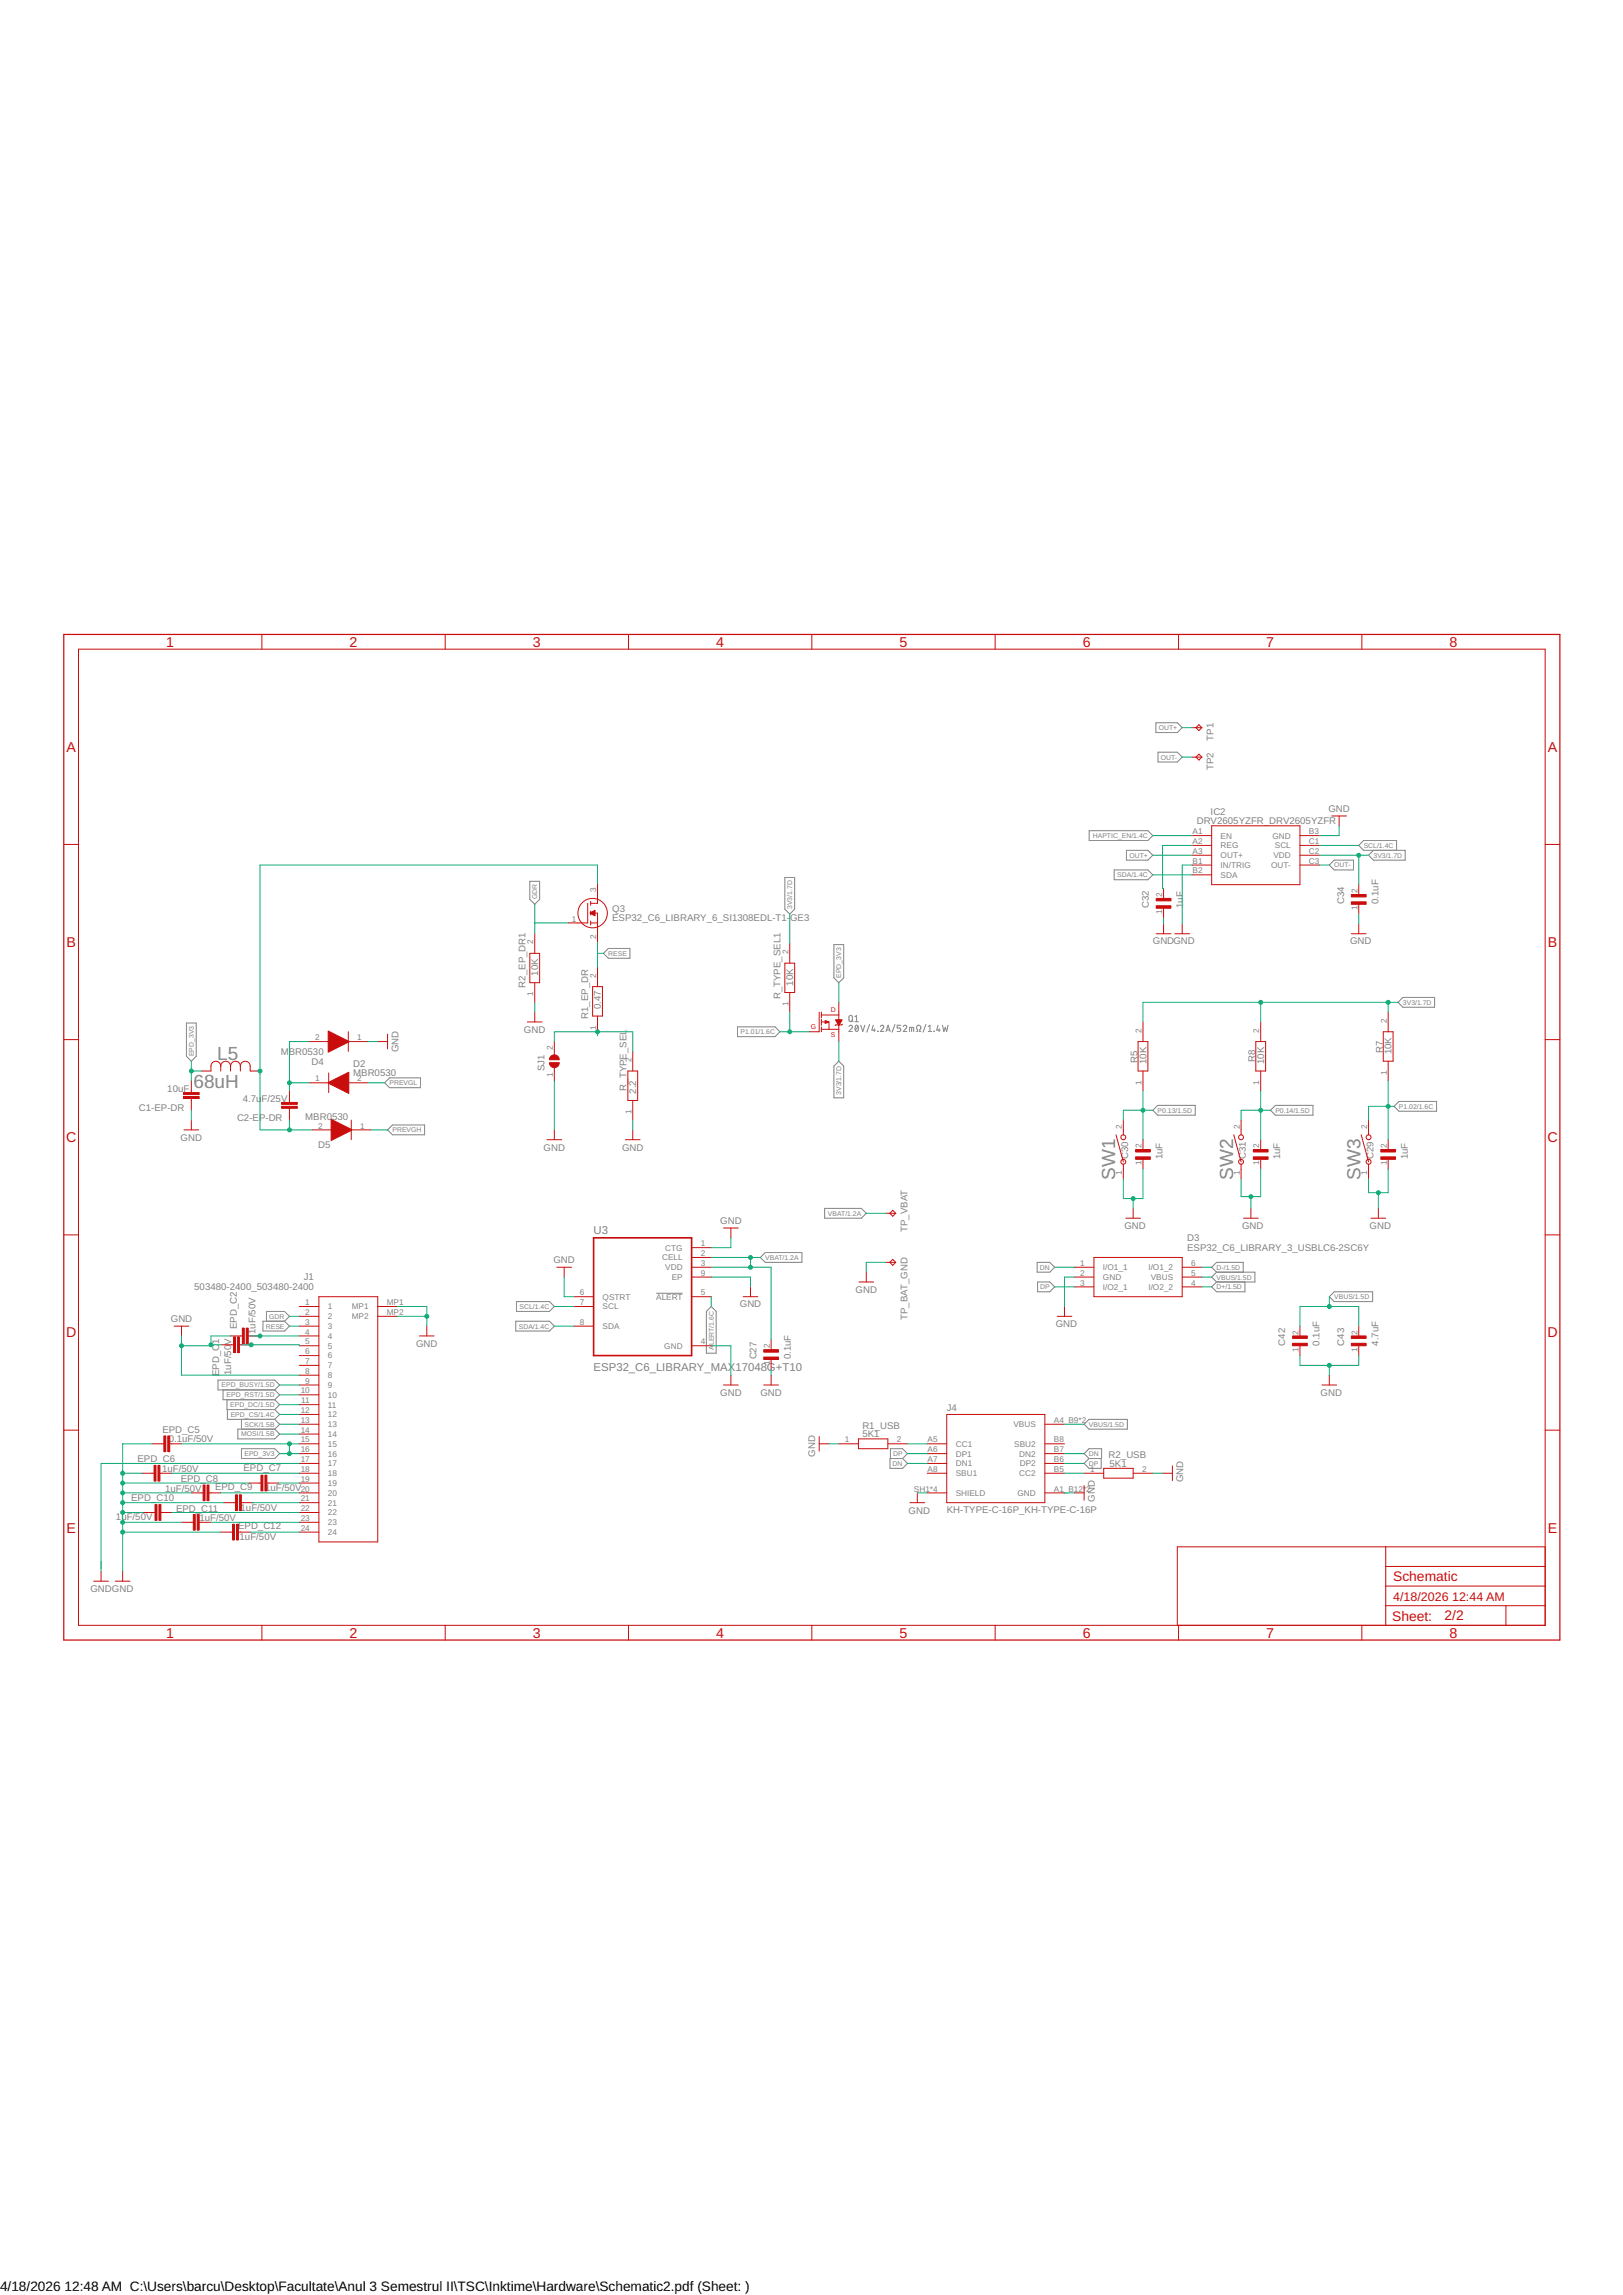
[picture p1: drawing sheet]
<svg xmlns="http://www.w3.org/2000/svg" width="420mm" height="594mm" viewBox="0 0 420 594" stroke-linecap="round" stroke-linejoin="round" font-family="sans-serif">
<defs><g id="words">
<g font-size="4.9" fill="#808080">
<text x="56.2" y="274.4">L5</text>
<text x="50.1" y="281.5">68uH</text>
<text x="288.7" y="305.5" transform="rotate(-90 288.7 305.5)">SW1</text>
<text x="319.2" y="305.5" transform="rotate(-90 319.2 305.5)">SW2</text>
<text x="352.2" y="305.5" transform="rotate(-90 352.2 305.5)">SW3</text>
</g>
<g font-size="3.7" fill="#c90d0c">
<text x="43" y="167.4">1</text>
<text x="90.5" y="167.4">2</text>
<text x="138" y="167.4">3</text>
<text x="185.4" y="167.4">4</text>
<text x="232.9" y="167.4">5</text>
<text x="280.3" y="167.4">6</text>
<text x="327.8" y="167.4">7</text>
<text x="375.3" y="167.4">8</text>
<text x="17.2" y="194.6">A</text>
<text x="400.7" y="194.6">A</text>
<text x="17.2" y="245.1">B</text>
<text x="400.7" y="245.1">B</text>
<text x="17.1" y="295.7">C</text>
<text x="400.6" y="295.7">C</text>
<text x="17.1" y="346.2">D</text>
<text x="400.6" y="346.2">D</text>
<text x="17.2" y="396.8">E</text>
<text x="400.7" y="396.8">E</text>
<text x="43" y="423.9">1</text>
<text x="90.5" y="423.9">2</text>
<text x="138" y="423.9">3</text>
<text x="185.4" y="423.9">4</text>
<text x="232.9" y="423.9">5</text>
<text x="280.3" y="423.9">6</text>
<text x="327.8" y="423.9">7</text>
<text x="375.3" y="423.9">8</text>
</g>
<g font-size="3.6" fill="#c90d0c">
<text x="360.6" y="409.3">Schematic</text>
<text x="360.4" y="419.6">Sheet:</text>
<text x="374" y="419.5">2/2</text>
</g>
<g font-size="3.5">
<text x="0" y="593.1">4/18/2026</text>
<text x="16.7" y="593.1">12:48 AM C:\Users\barcu\Desktop\Facultate\Anul 3 Semestrul II\TSC\Inktime\Hardware\Schematic2.pdf (Sheet: )</text>
</g>
<g font-size="3.2" fill="#c90d0c">
<text x="360.6" y="414.4">4/18/2026</text>
<text x="375.9" y="414.4">12:44 AM</text>
</g>
<g font-size="2.9" fill="#808080">
<text x="153.7" y="319.4">U3</text>
<text x="153.7" y="354.9">ESP32_C6_LIBRARY_MAX17048G+T10</text>
</g>
<g font-size="2.5" fill="#808080">
<text x="314.2" y="191.7" transform="rotate(-90 314.2 191.7)">TP1</text>
<text x="314.2" y="199.3" transform="rotate(-90 314.2 199.3)">TP2</text>
<text x="309.9" y="213.4">DRV2605YZFR_DRV2605YZFR</text>
<text x="313.4" y="211.1">IC2</text>
<text x="343.9" y="210.2">GND</text>
<text x="158.5" y="238.5">ESP32_C6_LIBRARY_6_SI1308EDL-T1-</text>
<text x="158.5" y="236">Q3</text>
<text x="204.5" y="238.5">GE3</text>
<text x="297.4" y="235.1" transform="rotate(-90 297.4 235.1)">C32</text>
<text x="306.3" y="235.1" transform="rotate(-90 306.3 235.1)">1uF</text>
<text x="347.9" y="234.1" transform="rotate(-90 347.9 234.1)">C34</text>
<text x="356.8" y="234.1" transform="rotate(-90 356.8 234.1)">0.1uF</text>
<text x="298.4" y="244.5">GNDGND</text>
<text x="349.5" y="244.5">GND</text>
<text x="136" y="255.7" transform="rotate(-90 136 255.7)">R2_EP_DR1</text>
<text x="139.3" y="252.6" transform="rotate(-90 139.3 252.6)">10K</text>
<text x="205.3" y="255.2" transform="rotate(-90 205.3 255.2)">10K</text>
<text x="152.3" y="263.8" transform="rotate(-90 152.3 263.8)">R1_EP_DR</text>
<text x="155.6" y="261.2" transform="rotate(-90 155.6 261.2)">0.47</text>
<text x="202" y="258.7" transform="rotate(-90 202 258.7)">R_TYPE_SEL1</text>
<text x="135.6" y="267.3">GND</text>
<text x="72.7" y="273.1">MBR0530</text>
<text x="80.6" y="275.6">D4</text>
<text x="103.1" y="272.4" transform="rotate(-90 103.1 272.4)">GND</text>
<text x="294.5" y="275.2" transform="rotate(-90 294.5 275.2)">R5</text>
<text x="296.8" y="275.5" transform="rotate(-90 296.8 275.5)">10K</text>
<text x="325" y="275" transform="rotate(-90 325 275)">R8</text>
<text x="327.2" y="275.5" transform="rotate(-90 327.2 275.5)">10K</text>
<text x="358" y="272.7" transform="rotate(-90 358 272.7)">R7</text>
<text x="360.3" y="272.9" transform="rotate(-90 360.3 272.9)">10K</text>
<text x="91.4" y="278.6">MBR0530</text>
<text x="91.4" y="276.1">D2</text>
<text x="141" y="277.2" transform="rotate(-90 141 277.2)">SJ1</text>
<text x="36" y="287.5">C1-EP-DR</text>
<text x="43.3" y="282.7">10uF</text>
<text x="62.8" y="285.2">4.7u</text>
<text x="67.7" y="285.2">F/25V</text>
<text x="162.2" y="282.3" transform="rotate(-90 162.2 282.3)">R_TYPE_SEL</text>
<text x="164.7" y="283.1" transform="rotate(-90 164.7 283.1)">2.2</text>
<text x="61.4" y="290.1">C2-EP-DR</text>
<text x="79" y="289.8">MBR0</text>
<text x="86" y="289.8">530</text>
<text x="46.8" y="295.3">GND</text>
<text x="82.4" y="297.2">D5</text>
<text x="140.7" y="297.8">GND</text>
<text x="161" y="297.8">GND</text>
<text x="292.1" y="300.1" transform="rotate(-90 292.1 300.1)">C30</text>
<text x="301" y="300.1" transform="rotate(-90 301 300.1)">1uF</text>
<text x="322.5" y="300.1" transform="rotate(-90 322.5 300.1)">C31</text>
<text x="331.4" y="300.1" transform="rotate(-90 331.4 300.1)">1uF</text>
<text x="355.6" y="300.1" transform="rotate(-90 355.6 300.1)">C29</text>
<text x="364.5" y="300.1" transform="rotate(-90 364.5 300.1)">1uF</text>
<text x="186.4" y="316.9">GND</text>
<text x="234.9" y="318.9" transform="rotate(-90 234.9 318.9)">TP_VBAT</text>
<text x="291.1" y="318.1">GND</text>
<text x="307.3" y="323.8">ESP32_C6_LIBRARY_3_USBLC6-2SC6Y</text>
<text x="307.3" y="321.3">D3</text>
<text x="321.6" y="318.1">GND</text>
<text x="354.6" y="318.1">GND</text>
<text x="143.3" y="327">GND</text>
<text x="50.3" y="334">503480-2400_503480-2400</text>
<text x="78.6" y="331.5">J1</text>
<text x="221.5" y="334.6">GND</text>
<text x="191.5" y="338.5">GND</text>
<text x="234.9" y="341.7" transform="rotate(-90 234.9 341.7)">TP_BAT_GND</text>
<text x="44.2" y="342.3">GND</text>
<text x="56.8" y="347.9" transform="rotate(-90 56.8 347.9)">1</text>
<text x="61.3" y="344" transform="rotate(-90 61.3 344)">EPD_C2</text>
<text x="66.2" y="345.3" transform="rotate(-90 66.2 345.3)">1uF/50V</text>
<text x="273.3" y="343.5">GND</text>
<text x="107.7" y="348.6">GND</text>
<text x="195.8" y="351.9" transform="rotate(-90 195.8 351.9)">C27</text>
<text x="204.7" y="351.9" transform="rotate(-90 204.7 351.9)">0.1uF</text>
<text x="332.7" y="348.4" transform="rotate(-90 332.7 348.4)">C42</text>
<text x="341.6" y="348.4" transform="rotate(-90 341.6 348.4)">0.1uF</text>
<text x="347.9" y="348.4" transform="rotate(-90 347.9 348.4)">C43</text>
<text x="356.8" y="348.4" transform="rotate(-90 356.8 348.4)">4.7uF</text>
<text x="56.8" y="356.2" transform="rotate(-90 56.8 356.2)">EPD_C</text>
<text x="59.8" y="356" transform="rotate(-90 59.8 356)">1uF/50V</text>
<text x="186.4" y="361.3">GND</text>
<text x="196.9" y="361.3">GND</text>
<text x="245.1" y="365.4">J4</text>
<text x="341.9" y="361.3">GND</text>
<text x="42" y="371">EPD_C5</text>
<text x="223.2" y="369.8">R1_USB</text>
<text x="43.7" y="373.2">0.1uF/50V</text>
<text x="211.1" y="377" transform="rotate(-90 211.1 377)">GND</text>
<text x="223.2" y="372.1">5K1</text>
<text x="287" y="377.4">R2_USB</text>
<text x="35.6" y="378.3">EPD_C6</text>
<text x="42" y="381.1">1uF/50V</text>
<text x="46.8" y="383.7">EPD_C8</text>
<text x="63" y="380.9">EPD_C7</text>
<text x="287.2" y="379.7">5K1</text>
<text x="306.3" y="383.6" transform="rotate(-90 306.3 383.6)">GND</text>
<text x="34" y="388.5">EPD_C10</text>
<text x="42.7" y="386.2">1uF/50V</text>
<text x="55.7" y="385.7">EPD_C9</text>
<text x="68.6" y="385.9">1uF/50V</text>
<text x="283.4" y="388.7" transform="rotate(-90 283.4 388.7)">GND</text>
<text x="30" y="393.6">1uF/50V</text>
<text x="45.6" y="391.3">EPD_C11</text>
<text x="51.6" y="393.8">1uF/50V</text>
<text x="61.6" y="395.8">EPD_C12</text>
<text x="62.3" y="391">1uF/50V</text>
<text x="235.2" y="391.8">GND</text>
<text x="245.1" y="391.5">KH-TYPE-C-16P_KH-TYPE-C-16P</text>
<text x="62" y="398.6">1uF/50V</text>
<text x="23.4" y="412.1">GNDGND</text>
</g>
<g font-size="2.1" fill="#808080">
<text x="308.7" y="215.9">A1</text>
<text x="338.9" y="215.9">B3</text>
<text x="308.7" y="218.5">A2</text>
<text x="308.7" y="221">A3</text>
<text x="316" y="217.1">EN</text>
<text x="316" y="219.6">REG</text>
<text x="329.4" y="217.1">GND</text>
<text x="330" y="219.6">SCL</text>
<text x="338.9" y="218.5">C1</text>
<text x="338.9" y="221">C2</text>
<text x="308.7" y="223.6">B1</text>
<text x="308.7" y="226.1">B2</text>
<text x="316" y="222.1">OUT+</text>
<text x="316" y="224.7">IN/TRIG</text>
<text x="316" y="227.2">SDA</text>
<text x="329.1" y="224.7">OUT-</text>
<text x="329.7" y="222.1">VDD</text>
<text x="338.9" y="223.6">C3</text>
<text x="154.3" y="230.9" transform="rotate(-90 154.3 230.9)">3</text>
<text x="300.9" y="232.2" transform="rotate(-90 300.9 232.2)">2</text>
<text x="351.4" y="231.2" transform="rotate(-90 351.4 231.2)">2</text>
<text x="148.1" y="238.5">1</text>
<text x="300.9" y="236.6" transform="rotate(-90 300.9 236.6)">1</text>
<text x="351.4" y="235.6" transform="rotate(-90 351.4 235.6)">1</text>
<text x="138.1" y="244.4" transform="rotate(-90 138.1 244.4)">2</text>
<text x="154.3" y="243" transform="rotate(-90 154.3 243)">2</text>
<text x="204.1" y="247" transform="rotate(-90 204.1 247)">2</text>
<text x="138.1" y="257.9" transform="rotate(-90 138.1 257.9)">1</text>
<text x="154.3" y="253.1" transform="rotate(-90 154.3 253.1)">2</text>
<text x="204.1" y="260.5" transform="rotate(-90 204.1 260.5)">1</text>
<text x="81.6" y="269.3">2</text>
<text x="92.5" y="269.3">1</text>
<text x="154.3" y="266.5" transform="rotate(-90 154.3 266.5)">1</text>
<text x="295.5" y="267.3" transform="rotate(-90 295.5 267.3)">2</text>
<text x="326" y="267.3" transform="rotate(-90 326 267.3)">2</text>
<text x="359" y="264.8" transform="rotate(-90 359 264.8)">2</text>
<text x="143.1" y="271.8" transform="rotate(-90 143.1 271.8)">2</text>
<text x="163.5" y="274.9" transform="rotate(-90 163.5 274.9)">2</text>
<text x="81.6" y="279.9">1</text>
<text x="92.5" y="279.9">2</text>
<text x="143.1" y="278.8" transform="rotate(-90 143.1 278.8)">1</text>
<text x="295.5" y="280.8" transform="rotate(-90 295.5 280.8)">1</text>
<text x="326" y="280.8" transform="rotate(-90 326 280.8)">1</text>
<text x="359" y="278.2" transform="rotate(-90 359 278.2)">1</text>
<text x="82.3" y="292.1">2</text>
<text x="93.3" y="292.1">1</text>
<text x="163.5" y="288.4" transform="rotate(-90 163.5 288.4)">1</text>
<text x="290.4" y="292.1" transform="rotate(-90 290.4 292.1)">2</text>
<text x="320.9" y="292.1" transform="rotate(-90 320.9 292.1)">2</text>
<text x="353.9" y="292.1" transform="rotate(-90 353.9 292.1)">2</text>
<text x="295.5" y="297.2" transform="rotate(-90 295.5 297.2)">2</text>
<text x="326" y="297.2" transform="rotate(-90 326 297.2)">2</text>
<text x="359" y="297.2" transform="rotate(-90 359 297.2)">2</text>
<text x="290.4" y="304.2" transform="rotate(-90 290.4 304.2)">1</text>
<text x="295.5" y="301.6" transform="rotate(-90 295.5 301.6)">1</text>
<text x="320.9" y="304.2" transform="rotate(-90 320.9 304.2)">1</text>
<text x="326" y="301.6" transform="rotate(-90 326 301.6)">1</text>
<text x="353.9" y="304.2" transform="rotate(-90 353.9 304.2)">1</text>
<text x="359" y="301.6" transform="rotate(-90 359 301.6)">1</text>
<text x="172.2" y="323.7">CTG</text>
<text x="181.4" y="322.6">1</text>
<text x="171.4" y="326.3">CELL</text>
<text x="172.2" y="328.8">VDD</text>
<text x="181.4" y="325.1">2</text>
<text x="181.4" y="327.7">3</text>
<text x="279.7" y="327.7">1</text>
<text x="285.5" y="328.8">I/O1_1</text>
<text x="297.3" y="328.8">I/O1_2</text>
<text x="308.4" y="327.7">6</text>
<text x="150.1" y="335.3">6</text>
<text x="173.9" y="331.3">EP</text>
<text x="181.4" y="330.2">9</text>
<text x="181.4" y="335.3">5</text>
<text x="279.7" y="330.2">2</text>
<text x="279.7" y="332.8">3</text>
<text x="285.5" y="331.3">GND</text>
<text x="285.5" y="333.9">I/O2_1</text>
<text x="297.3" y="333.9">I/O2_2</text>
<text x="297.9" y="331.3">VBUS</text>
<text x="308.4" y="330.2">5</text>
<text x="308.4" y="332.8">4</text>
<text x="79" y="337.8">1</text>
<text x="79" y="340.4">2</text>
<text x="84.9" y="339">1</text>
<text x="84.9" y="341.5">2</text>
<text x="91.1" y="339">MP1</text>
<text x="91.1" y="341.5">MP2</text>
<text x="100.1" y="337.8">MP1</text>
<text x="100.1" y="340.4">MP2</text>
<text x="150.1" y="337.8">7</text>
<text x="156" y="336.4">QSTRT</text>
<text x="156" y="339">SCL</text>
<text x="169.9" y="336.4">ALERT</text>
<text x="79" y="342.9">3</text>
<text x="79" y="345.5">4</text>
<text x="79" y="348">5</text>
<text x="84.9" y="344">3</text>
<text x="84.9" y="346.6">4</text>
<text x="150.1" y="342.9">8</text>
<text x="156" y="344">SDA</text>
<text x="181.4" y="348">4</text>
<text x="336.2" y="345.5" transform="rotate(-90 336.2 345.5)">2</text>
<text x="351.4" y="345.5" transform="rotate(-90 351.4 345.5)">2</text>
<text x="79" y="350.5">6</text>
<text x="79" y="353.1">7</text>
<text x="84.9" y="349.1">5</text>
<text x="84.9" y="351.7">6</text>
<text x="172" y="349.1">GND</text>
<text x="199.3" y="353.5" transform="rotate(-90 199.3 353.5)">1</text>
<text x="199.3" y="349" transform="rotate(-90 199.3 349)">2</text>
<text x="336.2" y="349.9" transform="rotate(-90 336.2 349.9)">1</text>
<text x="351.4" y="349.9" transform="rotate(-90 351.4 349.9)">1</text>
<text x="79" y="355.6">8</text>
<text x="79" y="358.2">9</text>
<text x="84.9" y="354.2">7</text>
<text x="84.9" y="356.7">8</text>
<text x="84.9" y="359.3">9</text>
<text x="77.8" y="360.7">10</text>
<text x="77.8" y="365.8">12</text>
<text x="78" y="363.2">11</text>
<text x="84.9" y="361.8">10</text>
<text x="84.9" y="364.4">11</text>
<text x="77.8" y="368.3">13</text>
<text x="77.8" y="370.9">14</text>
<text x="84.9" y="366.9">12</text>
<text x="84.9" y="369.4">13</text>
<text x="84.9" y="372">14</text>
<text x="262.4" y="369.4">VBUS</text>
<text x="272.8" y="368.3">A4_B9*2</text>
<text x="77.8" y="373.4">15</text>
<text x="77.8" y="375.9">16</text>
<text x="84.9" y="374.5">15</text>
<text x="84.9" y="377.1">16</text>
<text x="218.7" y="373.4">1</text>
<text x="232.2" y="373.4">2</text>
<text x="240.1" y="375.9">A6</text>
<text x="240.1" y="373.4">A5</text>
<text x="247.4" y="377.1">DP1</text>
<text x="247.4" y="374.5">CC1</text>
<text x="262.6" y="374.5">SBU2</text>
<text x="263.9" y="377.1">DN2</text>
<text x="272.8" y="373.4">B8</text>
<text x="272.8" y="375.9">B7</text>
<text x="77.8" y="378.5">17</text>
<text x="77.8" y="381">18</text>
<text x="77.8" y="383.6">19</text>
<text x="84.9" y="379.6">17</text>
<text x="84.9" y="382.1">18</text>
<text x="240.1" y="381">A8</text>
<text x="240.1" y="378.5">A7</text>
<text x="247.4" y="382.1">SBU1</text>
<text x="247.4" y="379.6">DN1</text>
<text x="263.9" y="382.1">CC2</text>
<text x="264" y="379.6">DP2</text>
<text x="272.8" y="378.5">B6</text>
<text x="272.8" y="381">B5</text>
<text x="282.2" y="381">1</text>
<text x="295.7" y="381">2</text>
<text x="77.8" y="386.1">20</text>
<text x="77.8" y="388.6">21</text>
<text x="84.9" y="384.7">19</text>
<text x="84.9" y="387.2">20</text>
<text x="84.9" y="389.7">21</text>
<text x="236.6" y="386.1">SH1*4</text>
<text x="247.4" y="387.2">SHIELD</text>
<text x="263.4" y="387.2">GND</text>
<text x="272.8" y="386.1">A1_B12*</text>
<text x="281.2" y="386.1">2</text>
<text x="77.8" y="391.2">22</text>
<text x="77.8" y="393.7">23</text>
<text x="84.9" y="392.3">22</text>
<text x="84.9" y="394.8">23</text>
<text x="77.8" y="396.3">24</text>
<text x="84.9" y="397.4">24</text>
</g>
<g font-size="1.8" fill="#808080">
<text x="300" y="189">OUT+</text>
<text x="300.5" y="196.6">OUT-</text>
<text x="282.9" y="216.9">HAPTIC_EN/1.4C</text>
<text x="353" y="219.5">SCL/1.4C</text>
<text x="289.2" y="227.1">SDA/1.4C</text>
<text x="292.4" y="222">OUT+</text>
<text x="345.4" y="224.6">OUT-</text>
<text x="355.6" y="222">3V3/1.7D</text>
<text x="139.1" y="232.8" transform="rotate(-90 139.1 232.8)">GDR</text>
<text x="205.1" y="235.3" transform="rotate(-90 205.1 235.3)">3V3/1.7D</text>
<text x="157.5" y="247.4">RESE</text>
<text x="217.8" y="253.1" transform="rotate(-90 217.8 253.1)">EPD_3V3</text>
<text x="363.2" y="260.1">3V3/1.7D</text>
<text x="191.7" y="267.7">P1.01/1.6C</text>
<text x="50.2" y="273.4" transform="rotate(-90 50.2 273.4)">EPD_3V3</text>
<text x="100.8" y="280.9">PREVGL</text>
<text x="217.8" y="283.4" transform="rotate(-90 217.8 283.4)">3V3/1.7D</text>
<text x="362.2" y="287">P1.02/1.6C</text>
<text x="101.6" y="293.1">PREVGH</text>
<text x="299.7" y="288">P0.13/1.5D</text>
<text x="330.2" y="288">P0.14/1.5D</text>
<text x="214.3" y="314.7">VBAT/1.2A</text>
<text x="198.1" y="326.1">VBAT/1.2A</text>
<text x="269.2" y="328.7">DN</text>
<text x="314.9" y="328.7">D-/1.5D</text>
<text x="269.3" y="333.8">DP</text>
<text x="314.9" y="331.2">VBUS/1.5D</text>
<text x="314.9" y="333.8">D+/1.5D</text>
<text x="69.7" y="341.4">GDR</text>
<text x="134.5" y="338.8">SCL/1.4C</text>
<text x="345.4" y="336.3">VBUS/1.5D</text>
<text x="68.8" y="343.9">RESE</text>
<text x="134.3" y="343.9">SDA/1.4C</text>
<text x="184.8" y="349.4" transform="rotate(-90 184.8 349.4)">A</text>
<text x="184.8" y="348.2" transform="rotate(-90 184.8 348.2)">LERT/1.6C</text>
<text x="57.4" y="359.1">EPD_BUSY/1.5D</text>
<text x="58.7" y="361.7">EPD_RST/1.5D</text>
<text x="59.6" y="364.2">EPD_DC/1.5D</text>
<text x="59.7" y="366.8">EPD_CS/1.4C</text>
<text x="62.4" y="371.8">MOSI/1.5B</text>
<text x="63.3" y="369.3">SCK/1.5B</text>
<text x="281.9" y="369.3">VBUS/1.5D</text>
<text x="63.3" y="376.9">EPD_3V3</text>
<text x="231.2" y="376.9">DP</text>
<text x="281.9" y="376.9">DN</text>
<text x="231.1" y="379.5">DN</text>
<text x="281.9" y="379.5">DP</text>
</g>
<g font-size="1.8" fill="#c90d0c">
<text x="215.1" y="262">D</text>
<text x="209.9" y="266.3">G</text>
<text x="215.1" y="268.4">S</text>
</g>
</g></defs>
<g fill="none" stroke="#808080" stroke-width=".26">
<path d="M299.2 187.1h5.6l1.2 1.3-1.2 1.2h-5.6zM299.8 194.7h5l1.2 1.3-1.2 1.3h-5zM282 215h15.2l1.2 1.3-1.2 1.3h-15.2zM137.2 228.1h2.5v4.7l-1.3 1.3-1.2-1.3zM203.2 227.1h2.5v8.3l-1.3 1.2-1.2-1.2zM288.4 225.2h8.8l1.2 1.3-1.2 1.2h-8.8zM291.6 220.1h5.6l1.2 1.3-1.2 1.3h-5.6zM344.1 223.9l1.3-1.2h5v2.5h-5zM355.6 220.1l-1.3 1.3 1.3 1.3h8.2v-2.6h-10.8l-1.3-1.3 1.3-1.2h8.5v2.5M156.2 246.8l1.3-1.3h5.6v2.6h-5.6zM215.9 244.5h2.5v8.6l-1.3 1.3-1.2-1.3zM361.9 259.5l1.3-1.3h8.2v2.5h-8.2z"/>
<path d="M48.3 264.8h2.5v8.6l-1.3 1.3-1.2-1.3zM190.9 265.8h9.7l1.3 1.3-1.3 1.3h-9.7zM217.1 274.7l1.3 1.3v8.2h-2.5v-8.2zM219.8 265.7a.44 .44 0 0 1 .6-.3 .44 .44 0 0 1 .1 .7l-.7 .9h.9M219.9 263h.6l.2 1a.44 .44 0 0 1-.5 .5 .44 .44 0 0 1-.4-.5zM220.5 264.1l.4 .4M221.3 263.2l.4-.4v1.7M221.3 264.5h.9M221.5 265.5l.2-.1a.86 .86 0 0 1 .6 .8 .86 .86 0 0 1-.5 .8 1.02 1.02 0 0 1-.3-1.5zM222.1 265.7l-.7 1M222.8 265.4l.6 1.6 .5-1.6M225.1 265.2l-.7 2"/>
<path d="M226.1 265.4l-.4 1.3h.9M226.3 266.3v.7M227.2 266.9l.1 .1zM227.9 265.7a.44 .44 0 0 1 .6-.3 .44 .44 0 0 1 .2 .7l-.8 .9h.9M229.4 267l.5-1.6 .5 1.6M229.5 266.6h.8M231.7 265.2l-.8 2M233.2 265.4h-.9v.7h.5a.46 .46 0 0 1 .4 .5 .46 .46 0 0 1-.4 .4h-.5M233.8 265.7a.45 .45 0 0 1 .7-.3 .45 .45 0 0 1 .1 .7l-.8 .9h.9M235.5 267v-1.1l1 .1v1M236 265.9v1.1M237.3 267h.3v-.4a.61 .61 0 0 1-.2-1 .61 .61 0 0 1 .9 0 .61 .61 0 0 1-.2 1v.4h.3"/>
<path d="M239.7 265.2l-.7 2M240.3 267h.9M240.3 265.7l.4-.3v1.6M241.8 266.9l.1 .1zM242.8 265.4l-.3 1.3h.9M243.1 266.3v.7M244 265.4l.3 1.6 .4-1.1 .4 1.1 .3-1.6M99.6 280.3l1.2-1.3h8.1v2.6h-8.1zM100.3 292.5l1.3-1.3h8.3v2.6h-8.3zM298.4 287.4l1.3-1.3h9.7v2.6h-9.7zM330.2 286.1h9.7v2.6h-9.7l-1.3-1.3zM360.9 286.4l1.3-1.3h9.7v2.6h-9.7z"/>
<path d="M213.5 312.8h9.5l1.3 1.3-1.3 1.2h-9.5zM133.7 336.9h8.5l1.3 1.3-1.3 1.3h-8.5zM169.9 334.8h6.8M184.1 338.2l1.3 1.3v10.8h-2.5v-10.8zM196.8 325.5l1.3-1.3h9.5v2.6h-9.5zM268.5 326.8h3.3l1.2 1.2-1.2 1.3h-3.3zM268.6 331.9h3.2l1.2 1.2-1.2 1.3h-3.2zM314.9 329.3l-1.2-1.3 1.2-1.2h6.9v2.5M314.9 331.9l-1.2 1.2 1.2 1.3h7.4v-2.5M314.9 329.3l-1.2 1.3 1.2 1.3M314.9 329.3h10v2.6h-10M344.1 335.7l1.3-1.3h9.9v2.5h-9.9z"/>
<path d="M56.4 357.3h14.7l1.3 1.2-1.3 1.3h-14.7zM57.7 359.8v2.5h13.4M68.1 342h5.6l1.2 1.3-1.2 1.3h-5.6zM69 342v-2.5h4.7l1.2 1.2-1.2 1.3M71.1 359.8l1.3 1.3-1.3 1.2M133.5 342h8.7l1.3 1.3-1.3 1.3h-8.7zM58.8 362.3v2.6h12.3M58.9 364.9v2.5h12.2M61.6 370h9.5l1.3 1.2-1.3 1.3h-9.5zM62.5 367.4v2.6M62.5 375h8.6l1.3 1.3-1.3 1.2h-8.6zM71.1 362.3l1.3 1.3-1.3 1.3"/>
<path d="M71.1 364.9l1.3 1.2-1.3 1.3M71.1 367.4l1.3 1.3-1.3 1.3M230.4 377.5h3.3l1.2 1.3-1.2 1.3h-3.3zM230.5 377.5v-2.5h3.2l1.2 1.3-1.2 1.2M280.6 376.3l1.3-1.3h3.3v2.5h-3.3zM281.9 367.4h9.9v2.6h-9.9l-1.3-1.3zM281.9 377.5l-1.3 1.3 1.3 1.3h3.2v-2.6"/>
</g>
<g fill="none" stroke="#c90d0c" stroke-width=".26">
<path d="M20.3 168h379.7v252.7h-379.7zM67.8 164.2v3.8M115.3 164.2v3.8M162.7 164.2v3.8M210.2 164.2v3.8M257.6 164.2v3.8M305.1 164.2v3.8M352.6 164.2v3.8M308.6 188.4h2.5M308.6 196h2.5M309.6 188.4l.8-.8 .7 .8-.7 .7zM309.6 196l.8-.8 .7 .8-.7 .7z"/>
<path d="M16.5 218.6h3.8M308.6 216.3h5.1M308.6 218.8h5.1M313.7 213.8h22.8v15.2h-22.8zM336.5 216.3h5.1M336.5 218.8h5.1M344.8 211.2h3.8M346.7 211.2v2.6M400 218.6h3.8M152.1 233.8v5.1h-5M152.9 236.4h1.8v7.6M152.9 238.9h1.8"/>
<path d="M152.9 233.3v1M152.9 235.9v1M152.9 238.4v1M154.7 228.7v5.1h-1.8M301.2 230v2.6M301.2 235.1v2.5M301.2 239.2v2.5M306 239.2v2.5M308.6 221.4h5.1M308.6 223.9h5.1M308.6 226.5h5.1M336.5 221.4h5.1"/>
<path d="M336.5 223.9h5.1M351.7 229v2.5M351.7 234.1v2.5M351.7 239.2v2.5M137.2 246.8h2.5v7.6h-2.5zM138.4 241.7v5.1M138.4 254.4v5.1M153.4 255.4h2.6v7.6h-2.6zM154.7 250.3v5.1M203.2 249.3h2.5v7.6h-2.5zM204.4 244.2v5.1M204.4 256.9v5.1"/>
<path d="M217.1 259.5v4.5M299.3 241.7h3.8M304.1 241.7h3.9M349.8 241.7h3.9M16.5 269.1h3.8M49.5 279.8v3M57.1 276a1.27 1.27 0 0 1 1.3-1.3 1.27 1.27 0 0 1 1.3 1.3M57.1 276a1.27 1.27 0 0 0-1.2-1.3 1.27 1.27 0 0 0-1.3 1.3v1.2h-2.5M57.1 276v1.2M59.7 276a1.27 1.27 0 0 1 1.3-1.3 1.27 1.27 0 0 1 1.2 1.3M59.7 276v1.2M62.2 276a1.27 1.27 0 0 1 1.3-1.3 1.27 1.27 0 0 1 1.3 1.3v1.2h2.5"/>
<path d="M62.2 276v1.2M80 269.6h5.1M85.1 277.7v5.1M90.2 267.1v5.1M90.2 269.6h5M97.8 269.6h2.5M100.3 267.7v3.8M136.5 264.5h3.8M138.4 262v2.5M143.5 269.6v3.4M143.5 276.4v3.4M154.7 263v5.1"/>
<path d="M162.5 277.2h2.6v7.7h-2.6zM163.8 272.2v5M212.1 262v5.1h-2.6M212.6 264.5h2v1.9M212.6 262v1.5M212.6 263.9v1.5M212.6 265.9v1.2M212.6 266.4h4.5M212.6 262.7h4.5M217.1 265.3v4.3M218.1 265.1l-.2 .2h-1.5l-.2 .2M294.6 269.6h2.6v7.6h-2.6z"/>
<path d="M295.9 264.5v5.1M295.9 277.2v5.1M325.1 269.6h2.5v7.6h-2.5zM326.4 264.5v5.1M326.4 277.2v5.1M358.1 267.1h2.5v7.6h-2.5zM359.4 262v5.1M359.4 274.7v5.1M400 269.1h3.8M47.6 292.5h3.8M49.5 284.4v3M49.5 289.9v2.6"/>
<path d="M74.9 282.3v3.1M74.9 286.9v3M80 280.3h5.1M80.8 292.5h5.1M90.2 280.3h5M90.9 292.5h5.1M90.9 289.9v5.1M141.6 295h3.8M143.5 292.5v2.5M161.9 295h3.8M163.8 284.9v5M163.8 292.5v2.5"/>
<path d="M288.9 293.8l1.9 6.9M290.8 289.9v3.9M295.9 295v2.6M319.4 293.8l1.9 6.9M321.3 289.9v3.9M326.4 295v2.6M352.4 293.8l1.9 6.9M354.3 289.9v3.9M359.4 295v2.6M16.5 319.7h3.8M187.3 317.9h3.8M189.2 317.9v2.5"/>
<path d="M229.3 314.1h2.6M230.4 314.1l.7-.8 .8 .8-.8 .7zM290.8 301.4v3.8M291.4 315.3h3.9M293.3 312.8v2.5M295.9 300.1v2.5M321.3 301.4v3.8M321.9 315.3h3.8M323.8 312.8v2.5M326.4 300.1v2.5M354.3 301.4v3.8M354.9 315.3h3.8"/>
<path d="M356.8 312.8v2.5M359.4 300.1v2.5M400 319.7h3.8M77.5 338.2h5M82.5 335.7h15.3v63.4h-15.3zM97.8 338.2h5.1M144.1 328h3.9M146 328v2.6M148.6 335.7h5.1M148.6 338.2h5.1M179 335.7h5.1M179 323h5.1"/>
<path d="M179 325.5h5.1M179 328h5.1M179 330.6h5.1M192.4 335.7h3.8M194.3 333.1v2.6M222.4 331.9h3.8M224.3 329.3v2.6M229.3 326.8h2.6M230.4 326.8l.7-.8 .8 .8-.8 .7zM275.6 338.2v2.5M278.1 328h5.1M278.1 330.6h5.1"/>
<path d="M278.1 333.1h5.1M283.2 325.5h22.8v10.2h-22.8zM306 328h5.1M306 330.6h5.1M306 333.1h5.1M45.1 343.3h3.8M47 343.3v2.5M57.4 348.1h3.1M59.7 345.8h3M62 348.1h3M64.3 345.8h3M77.5 340.7h5"/>
<path d="M77.5 343.3h5M77.5 345.8h5M77.5 348.4h5M77.5 350.9h5M77.5 353.4h5M77.5 356h5M77.5 358.5h5M97.8 340.7h5.1M108.6 345.8h3.8M110.5 343.3v2.5M148.6 343.3h5.1M179 348.4h5.1"/>
<path d="M187.3 358.5h3.8M189.2 356v2.5M197.7 358.5h3.8M199.6 346.8v2.6M199.6 351.9v2.6M199.6 356v2.5M273.7 340.7h3.8M336.5 343.3v2.5M336.5 348.4v2.5M342.2 358.5h3.8M344.1 356v2.5M351.7 343.3v2.5"/>
<path d="M351.7 348.4v2.5M16.5 370.2h3.8M39.4 373.7h3M43.9 373.7h3.1M77.5 361.1h5M77.5 363.6h5M77.5 366.1h5M77.5 368.7h5M77.5 371.2h5M77.5 373.7h5M77.5 376.3h5M77.5 378.8h5"/>
<path d="M212.1 373.7h2.5M212.1 371.9v3.7M217.1 373.7h5.1M222.2 372.5h7.6v2.5h-7.6zM229.8 373.7h5.1M240 373.7h5.1M240 376.3h5.1M240 378.8h5.1M245.1 366.1h25.4v22.9h-25.4zM270.5 368.7h5.1M270.5 373.7h5.1M270.5 376.3h5.1"/>
<path d="M270.5 378.8h5.1M303.5 379.5v3.8M400 370.2h3.8M36.8 381.4h3.1M37.1 391.5h3M41.4 381.4h3M41.7 391.5h3M47 394.1h3M49.5 386.4h3.1M51.6 394.1h3M54.1 386.4h3M57.1 396.6h3.1"/>
<path d="M57.9 389h3.1M61.7 396.6h3.1M62.5 389h3M64.5 383.9h3.1M69.1 383.9h3M77.5 381.4h5M77.5 383.9h5M77.5 386.4h5M77.5 389h5M77.5 391.5h5M77.5 394.1h5M77.5 396.6h5"/>
<path d="M235.6 389h3.8M237.5 386.4v2.6M240 381.4h5.1M240 386.4h5.1M270.5 381.4h5.1M270.5 386.4h5.1M278.1 386.4h2.5M280.6 381.4h5.1M280.6 384.5v3.8M285.7 380.1h7.6v2.5h-7.6zM293.3 381.4h5.1M301 381.4h2.5"/>
<path d="M24.3 409.3h3.8M26.2 406.8v2.5M29.8 409.3h3.9M31.7 406.8v2.5M358.7 415.6h41.3M358.7 400.4v20.3M358.7 410.6h41.3M358.7 405.5h41.3M389.8 415.6v5.1M400 400.4h-95.2v20.3M67.8 420.7v3.8M115.3 420.7v3.8"/>
<path d="M162.7 420.7v3.8M210.2 420.7v3.8M257.6 420.7v3.8M305.1 420.7v3.8M352.6 420.7v3.8"/>
<circle cx="153.4" cy="236.4" r="3.8"/>
<circle cx="290.8" cy="294.4" r=".64"/>
<circle cx="321.3" cy="294.4" r=".64"/>
<circle cx="354.3" cy="294.4" r=".64"/>
<circle cx="290.8" cy="300.7" r=".64"/>
<circle cx="321.3" cy="300.7" r=".64"/>
<circle cx="354.3" cy="300.7" r=".64"/>
</g>
<path d="M16.5 164.2h387.3v260.3h-387.3z" fill="none" stroke="#c90d0c" stroke-width=".32"/>
<g fill="#c90d0c" stroke="#c90d0c" stroke-width=".26">
<path d="M63.8 343.8h.5v4.1h-.5z"/>
<path d="M62.7 343.8h.5v4.1h-.5z"/>
<path d="M61.5 346.1h.5v4h-.5z"/>
<path d="M60.5 346.1h.5v4h-.5z"/>
<path d="M43.4 371.7h.5v4.1h-.5z"/>
<path d="M42.4 371.7h.5v4.1h-.5z"/>
<path d="M40.9 379.3h.5v4.1h-.5z"/>
<path d="M39.9 379.3h.5v4.1h-.5z"/>
<path d="M68.6 381.9h.5v4h-.5z"/>
<path d="M67.6 381.9h.5v4h-.5z"/>
<path d="M53.6 384.4h.5v4.1h-.5z"/>
<path d="M52.6 384.4h.5v4.1h-.5z"/>
<path d="M62 386.9h.5v4.1h-.5z"/>
<path d="M61 386.9h.5v4.1h-.5z"/>
<path d="M41.1 389.5h.6v4.1h-.6z"/>
<path d="M40.1 389.5h.5v4.1h-.5z"/>
<path d="M51.1 392h.5v4.1h-.5z"/>
<path d="M50 392h.5v4.1h-.5z"/>
<path d="M61.2 394.6h.5v4h-.5z"/>
<path d="M60.2 394.6h.5v4h-.5z"/>
<path d="M47.5 282.8h4.1v.5h-4.1z"/>
<path d="M47.5 283.8h4.1v.6h-4.1z"/>
<path d="M72.9 285.4h4.1v.5h-4.1z"/>
<path d="M72.9 286.4h4.1v.5h-4.1z"/>
<path d="M197.7 351.3h3.8v.6h-3.8z"/>
<path d="M197.7 349.4h3.8v.6h-3.8z"/>
<path d="M299.3 234.5h3.8v.6h-3.8z"/>
<path d="M299.3 232.6h3.8v.6h-3.8z"/>
<path d="M349.8 233.4h3.9v.7h-3.9z"/>
<path d="M349.8 231.5h3.9v.7h-3.9z"/>
<path d="M294 299.5h3.8v.6h-3.8z"/>
<path d="M294 297.6h3.8v.6h-3.8z"/>
<path d="M324.5 299.5h3.8v.6h-3.8z"/>
<path d="M324.5 297.6h3.8v.6h-3.8z"/>
<path d="M357.5 299.5h3.8v.6h-3.8z"/>
<path d="M357.5 297.6h3.8v.6h-3.8z"/>
<path d="M334.6 347.7h3.8v.7h-3.8z"/>
<path d="M334.6 345.8h3.8v.7h-3.8z"/>
<path d="M349.8 347.7h3.9v.7h-3.9z"/>
<path d="M349.8 345.8h3.9v.7h-3.9z"/>
</g>
<g fill="#c90d0c" stroke="#c90d0c" stroke-width=".26">
<path d="M85 280.2l5.3-2.7v5.5l-5.3-2.6z" fill-rule="evenodd"/>
<path d="M85.7 289.7l5.4 2.7v.2l-5.4 2.6z" fill-rule="evenodd"/>
<path d="M85 266.9l5.3 2.6v.2l-5.3 2.7z" fill-rule="evenodd"/>
<path d="M142.7 273.4a1.27 1.27 0 0 1 1.3-.2 1.27 1.27 0 0 1 .8 1.1h-2.6z" fill-rule="evenodd"/>
<path d="M142.2 275.1h2.6a1.27 1.27 0 0 1-1.3 1.3 1.27 1.27 0 0 1-1.3-1.3z" fill-rule="evenodd"/>
<path d="M152.8 236.3l1.2-.7v1.5l-1.2-.7z" fill-rule="evenodd"/>
<path d="M216.3 264h1.7l-.8 1.5z" fill-rule="evenodd"/>
<path d="M213.6 264.2l.9 .4-.9 .3z" fill-rule="evenodd"/>
</g>
<path d="M153.7 320.4h25.3v30.5h-25.3z" fill="none" stroke="#c90d0c" stroke-width=".42"/>
<g fill="none" stroke="#0dab76" stroke-width=".26">
<path d="M306 188.4h2.6M306 196h2.6M298.4 216.3h10.2M308.6 218.8h-7.6v11.2h.2M341.6 218.8h10.1M346.7 213.8v2.5h-5.1M138.4 234.1v7.6M138.4 238.9h8.7M154.7 228.7v-4.8h-87.4v68.6h13.5M204.4 236.6v7.6M298.4 226.5h10.2M298.4 221.4h10.2"/>
<path d="M301.2 237.6v1.6M308.6 223.9h-2.6v15.3M341.6 223.9h2.5M341.6 221.4h12.7M351.7 221.4v7.6M351.7 236.6v2.6M138.4 259.5v2.5M154.7 244v6.3M154.7 246.8h1.5M217.1 254.4v5.1M326.4 259.5v5M359.4 259.5v2.5"/>
<path d="M361.9 259.5h-66v5M49.5 274.7v5.1M49.5 277.2h2.6M80 269.6h-5.1v12.7M95.2 269.6h2.6M143.5 269.6v-2.5h20.3v5.1M143.5 279.8v12.7M154.7 267.1v1M201.9 267.1h7.6M204.4 262v5.1M217.1 269.6v5.1M359.4 279.8v15.2"/>
<path d="M49.5 287.4v2.5M74.9 289.9v2.6M74.9 280.3h5.1M95.2 280.3h4.4M96 292.5h4.3M163.8 289.9v2.6M295.9 282.3v12.7M298.4 287.4h-7.6v2.5M326.4 282.3v12.7M328.9 287.4h-7.6v2.5M360.9 286.4h-6.6v3.5M224.3 314.1h5"/>
<path d="M293.3 310.3v2.5M295.9 302.6v7.7h-5.1v-5.1M323.8 309.8v3M326.4 302.6v7.2h-5.1v-4.6M356.8 308.7v4.1M359.4 302.6v6.1h-5.1v-3.5M102.9 338.2h7.6v5.1M143.5 338.2h5.1M146 330.6v5.1h2.6M184.1 330.6h10.2v2.5M184.1 328h15.5v18.8M184.1 335.7v2.5"/>
<path d="M184.1 325.5h12.7M189.2 320.4v2.6h-5.1M194.3 325.5v2.5M229.3 326.8h-5v2.5M273 328h5.1M273 333.1h5.1M278.1 330.6h-2.5v7.6M311.1 330.6h2.6M311.1 328h2.6M311.1 333.1h2.6M344.1 335.7v2.5M47 345.8v10.2h30.5"/>
<path d="M54.6 348.1h2.8M59.7 345.8h-5.1v2.6h-7.6M62.5 348.1h15v.3M64.8 345.8h12.7M72.4 358.5h5.1M74.9 340.7h2.6M74.9 343.3h2.6M102.9 340.7h7.6M143.5 343.3h5.1M184.1 348.4h5.1v7.6M199.6 354.5v1.5M336.5 343.3v-5.1h15.2v5.1"/>
<path d="M336.5 350.9v2.5h15.2v-2.5M344.1 353.4v2.6M39.4 373.7h-7.7v33.1M47 373.7h30.5M72.4 361.1h5.1M72.4 363.6h5.1M72.4 366.1h5.1M72.4 368.7h5.1M72.4 371.2h5.1M72.4 376.3h5.1M74.9 373.7v2.6M77.5 378.8h-51.3v28"/>
<path d="M214.6 373.7h2.5M234.9 373.7h5.1M234.9 376.3h5.1M234.9 378.8h5.1M275.6 368.7h5M275.6 376.3h5M275.6 378.8h5M31.7 381.4h5.1M31.7 383.9h32.8M31.7 386.4h17.8M31.7 389h26.2M31.7 391.5h5.4"/>
<path d="M31.7 394.1h15.3M31.7 396.6h25.4M44.4 381.4h33.1M44.4 391.5h33.1M54.6 394.1h22.9M57.1 386.4h20.4M64.8 396.6h12.7M65.3 389h12.2M72.1 383.9h5.4M237.5 386.4h2.5M275.6 381.4h5M275.6 386.4h2.5"/>
<path d="M298.4 381.4h2.6"/>
</g>
<g fill="#0dab76" stroke="#0dab76" stroke-width=".26">
<circle cx="110.5" cy="340.7" r=".51"/>
<circle cx="54.6" cy="348.1" r=".51"/>
<circle cx="47" cy="348.4" r=".51"/>
<circle cx="31.7" cy="381.4" r=".51"/>
<circle cx="31.7" cy="383.9" r=".51"/>
<circle cx="31.7" cy="386.4" r=".51"/>
<circle cx="31.7" cy="389" r=".51"/>
<circle cx="31.7" cy="391.5" r=".51"/>
<circle cx="31.7" cy="394.1" r=".51"/>
<circle cx="31.7" cy="396.6" r=".51"/>
<circle cx="356.8" cy="308.7" r=".51"/>
<circle cx="323.8" cy="309.8" r=".51"/>
<circle cx="293.3" cy="310.3" r=".51"/>
<circle cx="344.1" cy="353.4" r=".51"/>
<circle cx="67.3" cy="345.8" r=".51"/>
<circle cx="65" cy="348.1" r=".51"/>
<circle cx="74.9" cy="376.3" r=".51"/>
<circle cx="74.9" cy="373.7" r=".51"/>
<circle cx="49.5" cy="277.2" r=".51"/>
<circle cx="154.7" cy="267.1" r=".51"/>
<circle cx="67.3" cy="277.2" r=".51"/>
<circle cx="74.9" cy="292.5" r=".51"/>
<circle cx="74.9" cy="280.3" r=".51"/>
<circle cx="194.3" cy="328" r=".51"/>
<circle cx="194.3" cy="325.5" r=".51"/>
<circle cx="351.7" cy="221.4" r=".51"/>
<circle cx="326.4" cy="259.5" r=".51"/>
<circle cx="359.4" cy="259.5" r=".51"/>
<circle cx="204.4" cy="267.1" r=".51"/>
<circle cx="295.9" cy="287.4" r=".51"/>
<circle cx="326.4" cy="287.4" r=".51"/>
<circle cx="359.4" cy="286.4" r=".51"/>
<circle cx="344.1" cy="338.2" r=".51"/>
</g>
<use href="#words"/>
</svg>
